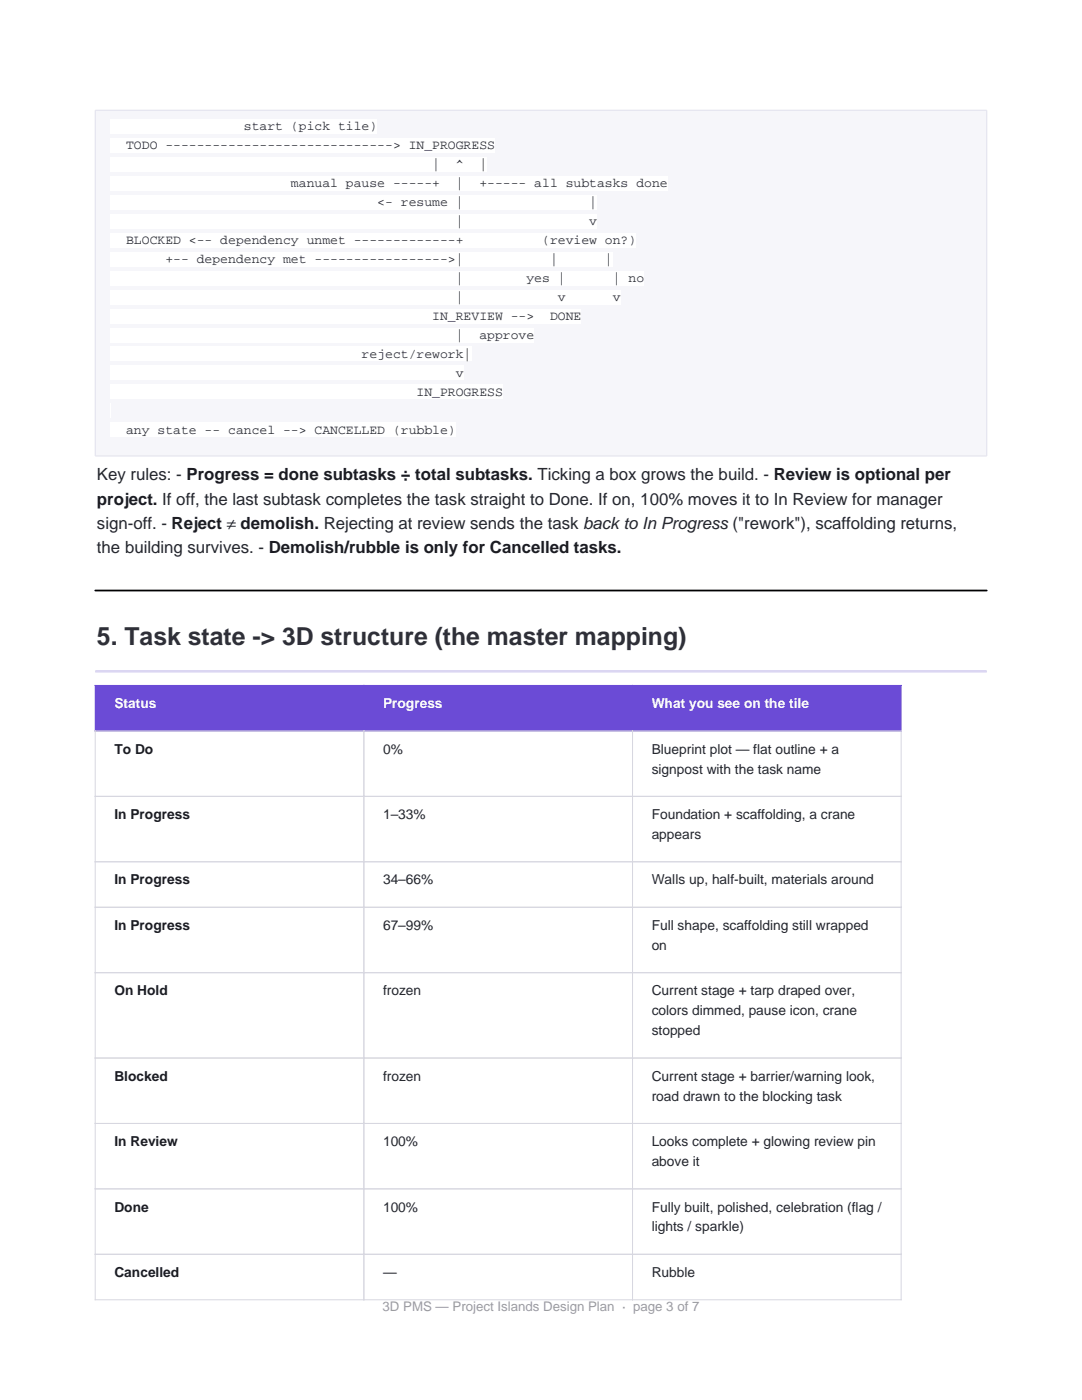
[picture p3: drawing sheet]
<svg xmlns="http://www.w3.org/2000/svg" width="216mm" height="279mm" viewBox="0 0 216 279" stroke-linecap="round" stroke-linejoin="round" font-family="sans-serif">
<defs><g id="words">
<text font-size="4.9" fill="#2f2f38" x="19.4" y="128.8">5. Task state -&gt; 3D structure (the master mapping)</text>
<g font-size="3.4" fill="#23272e">
<text x="19.4" y="95.9">Key rules: - Progress = done subtasks ÷ total subtasks. Ticking a box grows the build. - Review is optional per</text>
<text x="19.4" y="105.6">sign-off. - Reject ≠ demolish. Rejecting at review sends the task back to In Progress (&quot;rework&quot;), scaffolding returns,</text>
<text x="19.4" y="110.5">the building survives. - Demolish/rubble is only for Cancelled tasks.</text>
</g>
<text font-size="3.4" fill="#1c1c22" x="19.4" y="100.7">project. If off, the last subtask completes the task straight to Done. If on, 100% moves it to In Review for manager</text>
<g font-size="2.7" fill="#fff">
<text x="22.8" y="141.3">Status</text>
<text x="76.4" y="141.3">Progress</text>
<text x="130" y="141.3">What you see on the tile</text>
</g>
<g font-size="2.7" fill="#1c1c22">
<text x="22.8" y="150.4">To Do</text>
<text x="22.8" y="163.5">In Progress</text>
<text x="22.8" y="176.5">In Progress</text>
<text x="22.8" y="185.6">In Progress</text>
<text x="22.8" y="198.6">On Hold</text>
<text x="22.8" y="215.7">Blocked</text>
<text x="22.8" y="228.7">In Review</text>
<text x="22.8" y="241.8">Done</text>
<text x="22.8" y="254.8">Cancelled</text>
</g>
<g font-size="2.7" fill="#23272e">
<text x="76.4" y="150.4">0%</text>
<text x="130" y="150.4">Blueprint plot — flat outline + a</text>
<text x="130" y="154.4">signpost with the task name</text>
<text x="76.4" y="163.5">1–33%</text>
<text x="130" y="163.5">Foundation + scaffolding, a crane</text>
<text x="130" y="167.4">appears</text>
<text x="76.4" y="176.5">34–66%</text>
<text x="130" y="176.5">Walls up, half-built, materials around</text>
<text x="76.4" y="185.6">67–99%</text>
<text x="130" y="185.6">Full shape, scaffolding still wrapped</text>
<text x="130" y="189.6">on</text>
<text x="76.4" y="198.6">frozen</text>
<text x="130" y="198.6">Current stage + tarp draped over,</text>
<text x="130" y="202.6">colors dimmed, pause icon, crane</text>
<text x="130" y="206.6">stopped</text>
<text x="76.4" y="215.7">frozen</text>
<text x="130" y="215.7">Current stage + barrier/warning look,</text>
<text x="130" y="219.7">road drawn to the blocking task</text>
<text x="76.4" y="228.7">100%</text>
<text x="130" y="228.7">Looks complete + glowing review pin</text>
<text x="130" y="232.7">above it</text>
<text x="76.4" y="241.8">100%</text>
<text x="130" y="241.8">Fully built, polished, celebration (flag /</text>
<text x="130" y="245.8">lights / sparkle)</text>
<text x="76.4" y="254.8">—</text>
<text x="130" y="254.8">Rubble</text>
</g>
<g font-size="2.6" fill="#2b2b33">
<text x="25.2" y="29.8">TODO -----------------------------&gt; IN_PROGRESS</text>
<text x="48.7" y="26">start (pick tile)</text>
<text x="86.3" y="33.5">|</text>
<text x="91" y="33.5">^</text>
<text x="95.7" y="33.5">|</text>
<text x="58.1" y="37.3">manual pause -----+</text>
<text x="75.3" y="41.1">&lt;- resume |</text>
<text x="91" y="37.3">|</text>
<text x="95.7" y="37.3">+----- all subtasks done</text>
<text x="117.6" y="41.1">|</text>
<text x="91" y="44.9">|</text>
<text x="117.6" y="44.9">v</text>
<text x="25.2" y="48.7">BLOCKED &lt;-- dependency unmet -------------+</text>
<text x="33" y="52.5">+-- dependency met -----------------&gt;|</text>
<text x="108.2" y="48.7">(review on?)</text>
<text x="109.7" y="52.5">|</text>
<text x="120.7" y="52.5">|</text>
<text x="91" y="56.3">|</text>
<text x="105" y="56.3">yes |</text>
<text x="122.3" y="56.3">| no</text>
<text x="86.3" y="63.8">IN_REVIEW --&gt;</text>
<text x="91" y="60">|</text>
<text x="109.7" y="63.8">DONE</text>
<text x="111.3" y="60">v</text>
<text x="122.3" y="60">v</text>
<text x="72.2" y="71.4">reject/rework|</text>
<text x="91" y="67.6">|</text>
<text x="95.7" y="67.6">approve</text>
<text x="91" y="75.2">v</text>
<text x="83.1" y="79">IN_PROGRESS</text>
<text x="25.2" y="86.5">any state -- cancel --&gt; CANCELLED (rubble)</text>
</g>
<text font-size="2.6" fill="#9a9aa5" x="76.3" y="261.7">3D PMS — Project Islands Design Plan · page 3 of 7</text>
</g></defs>
<path d="M19 22h177.9v69h-177.9z" fill-rule="evenodd" fill="#f6f6fa"/>
<g fill="#fff">
<path d="M22 23.7h53.3v3h-53.3z" fill-rule="evenodd"/>
<path d="M22 27.5h76.8v3h-76.8z" fill-rule="evenodd"/>
<path d="M22 31.3h75.2v3h-75.2z" fill-rule="evenodd"/>
<path d="M22 35.1h111.2v3h-111.2z" fill-rule="evenodd"/>
<path d="M22 38.9h97.1v2.9h-97.1z" fill-rule="evenodd"/>
<path d="M22 42.7h97.1v2.9h-97.1z" fill-rule="evenodd"/>
<path d="M22 46.5h105v2.9h-105z" fill-rule="evenodd"/>
<path d="M22 50.2h100.3v3h-100.3z" fill-rule="evenodd"/>
<path d="M22 54h106.5v3h-106.5z" fill-rule="evenodd"/>
<path d="M22 57.8h101.8v3h-101.8z" fill-rule="evenodd"/>
<path d="M22 61.6h94v3h-94z" fill-rule="evenodd"/>
<path d="M22 65.4h84.6v2.9h-84.6z" fill-rule="evenodd"/>
<path d="M22 69.2h72.1v2.9h-72.1z" fill-rule="evenodd"/>
<path d="M22 73h70.5v2.9h-70.5z" fill-rule="evenodd"/>
<path d="M22 76.7h78.4v3h-78.4z" fill-rule="evenodd"/>
<path d="M22 80.5v3z" fill-rule="evenodd"/>
<path d="M22 84.3h69v3h-69z" fill-rule="evenodd"/>
</g>
<path d="M19 22h177.9v69h-177.9z" fill="none" stroke="#e2e2ee" stroke-width=".21"/>
<path d="M19 117.9h177.9" fill="none" stroke="#000" stroke-width=".35"/>
<path d="M19 134h177.9" fill="none" stroke="#d9d3f2" stroke-width=".49"/>
<g fill="#6b4bd6">
<path d="M19 136.8h53.6v9.1h-53.6z" fill-rule="evenodd"/>
<path d="M72.6 136.8h53.6v9.1h-53.6z" fill-rule="evenodd"/>
<path d="M126.2 136.8h53.6v9.1h-53.6z" fill-rule="evenodd"/>
<path d="M20.9 138.1h49.8v6.5h-49.8z" fill-rule="evenodd"/>
<path d="M22.8 139h8.4v3.1h-8.4z" fill-rule="evenodd"/>
<path d="M74.5 138.1h49.8v6.5h-49.8z" fill-rule="evenodd"/>
<path d="M76.4 139h11.9v3.1h-11.9z" fill-rule="evenodd"/>
<path d="M128.1 138.1h49.8v6.5h-49.8z" fill-rule="evenodd"/>
<path d="M130 139h31.4v3.1h-31.4z" fill-rule="evenodd"/>
</g>
<path d="M19 136.8h160.8v9.1h-160.8zM72.6 136.8v9.1M126.2 136.8v9.1" fill="none" stroke="#6b4bd6" stroke-width=".2"/>
<path d="M19 145.9h160.8v113.5h-160.8zM19 158.9h160.8M72.6 145.9v113.5M126.2 145.9v113.5M19 172h160.8M19 181.1h160.8M19 194.1h160.8M19 211.2h160.8M19 224.2h160.8M19 237.3h160.8M19 250.3h160.8" fill="none" stroke="#d7d7e0" stroke-width=".2"/>
<use href="#words"/>
</svg>
